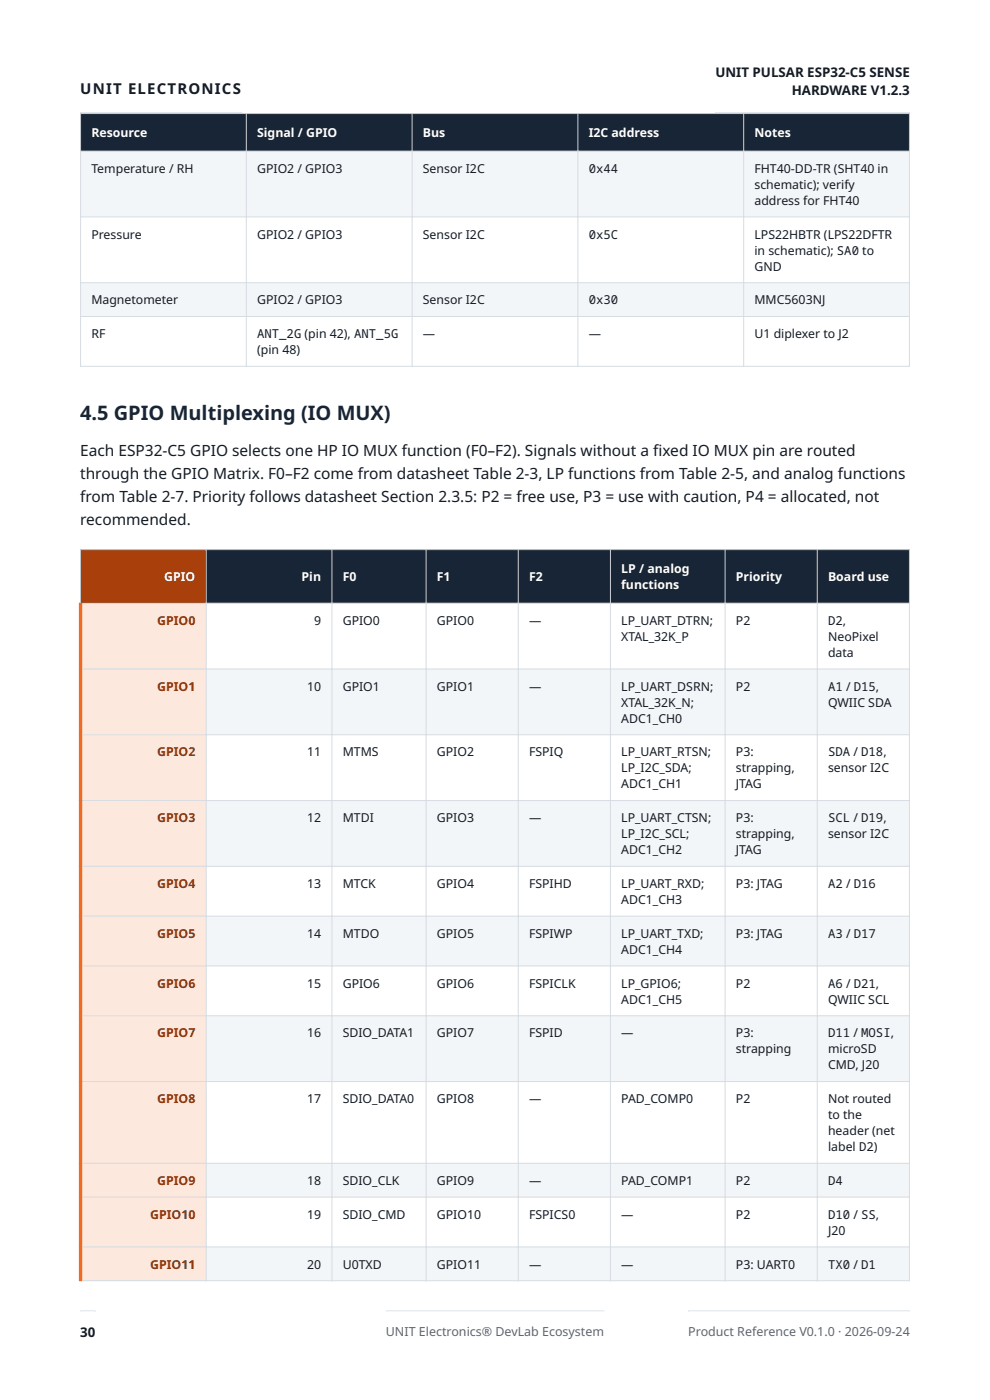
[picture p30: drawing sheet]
<svg xmlns="http://www.w3.org/2000/svg" width="210mm" height="297mm" viewBox="0 0 210 297" stroke-linecap="round" stroke-linejoin="round" font-family="sans-serif">
<defs><g id="words">
<text font-size="4.2" fill="#172536" x="17" y="89.1">4.5 GPIO Multiplexing (IO MUX)</text>
<g font-size="3.3" fill="#151b23">
<text x="17" y="96.8">Each ESP32-C5 GPIO selects one HP IO MUX function (F0–F2). Signals without a f</text>
<text x="17" y="101.6">through the GPIO Matrix. F0–F2 come from datasheet Table 2-3, LP functions from Table 2-5, and analog functions</text>
<text x="138.5" y="96.8">ixed IO MUX pin are routed</text>
<text x="17" y="106.5">from Table 2-7. Priority follows datasheet Section 2.3.5: P2 = free use, P3 = use with caution, P4 = allocated, not</text>
<text x="17" y="111.4">recommended.</text>
</g>
<text font-size="3.2" fill="#151b23" x="17" y="19.9">UNIT ELECTRONICS</text>
<g font-size="2.8" fill="#151b23">
<text x="151.8" y="16.4">UNIT PULSAR ESP32-C5 SENSE</text>
<text x="167.9" y="20.1">HARDWARE V1.2.3</text>
<text x="17" y="283.7">30</text>
</g>
<g font-size="2.6" fill="#fff">
<text x="19.4" y="29.1">Resource</text>
<text x="54.5" y="29.1">Signal / GPIO</text>
<text x="89.7" y="29.1">Bus</text>
<text x="124.9" y="29.1">I2C address</text>
<text x="160" y="29.1">Notes</text>
<text x="34.8" y="123.3">GPIO</text>
<text x="64" y="123.3">Pin</text>
<text x="72.7" y="123.3">F0</text>
<text x="92.7" y="123.3">F1</text>
<text x="112.2" y="123.3">F2</text>
<text x="131.8" y="121.6">LP / analog</text>
<text x="131.8" y="125">functions</text>
<text x="156.1" y="123.3">Priority</text>
<text x="175.6" y="123.3">Board use</text>
</g>
<g font-size="2.6" fill="#151b23">
<text x="19.4" y="36.7">Temperature / RH</text>
<text x="54.5" y="36.7">GPIO2 / GPIO3</text>
<text x="89.7" y="36.7">Sensor I2C</text>
<text x="124.9" y="36.7">0x44</text>
<text x="160" y="36.7">FHT40-DD-TR (SHT40 in</text>
<text x="160" y="40">schematic); verify</text>
<text x="160" y="43.4">address for FHT40</text>
<text x="19.4" y="50.6">Pressure</text>
<text x="54.5" y="50.6">GPIO2 / GPIO3</text>
<text x="89.7" y="50.6">Sensor I2C</text>
<text x="124.9" y="50.6">0x5C</text>
<text x="160" y="50.6">LPS22HBTR (LPS22DFTR</text>
<text x="160" y="54">in schematic); SA0 to</text>
<text x="160" y="57.4">GND</text>
<text x="19.4" y="64.6">Magnetometer</text>
<text x="54.5" y="64.6">GPIO2 / GPIO3</text>
<text x="89.7" y="64.6">Sensor I2C</text>
<text x="124.9" y="64.6">0x30</text>
<text x="160" y="64.6">MMC5603NJ</text>
<text x="19.4" y="71.7">RF</text>
<text x="54.5" y="71.7">ANT_2G (pin 42), ANT_5G</text>
<text x="89.7" y="71.7">—</text>
<text x="124.9" y="71.7">—</text>
<text x="160" y="71.7">U1 diplexer to J2</text>
<text x="54.5" y="75.1">(pin 48)</text>
<text x="66.6" y="132.6">9</text>
<text x="72.7" y="132.6">GPIO0</text>
<text x="92.7" y="132.6">GPIO0</text>
<text x="112.2" y="132.6">—</text>
<text x="131.8" y="132.6">LP_UART_DTRN;</text>
<text x="131.8" y="136">XTAL_32K_P</text>
<text x="156.1" y="132.6">P2</text>
<text x="175.6" y="132.6">D2,</text>
<text x="175.6" y="136">NeoPixel</text>
<text x="175.6" y="139.3">data</text>
<text x="65.1" y="146.5">10</text>
<text x="72.7" y="146.5">GPIO1</text>
<text x="92.7" y="146.5">GPIO1</text>
<text x="112.2" y="146.5">—</text>
<text x="131.8" y="146.5">LP_UART_DSRN;</text>
<text x="131.8" y="149.9">XTAL_32K_N;</text>
<text x="156.1" y="146.5">P2</text>
<text x="175.6" y="146.5">A1 / D15,</text>
<text x="175.6" y="149.9">QWIIC SDA</text>
<text x="131.8" y="153.3">ADC1_CH0</text>
<text x="65.1" y="160.5">11</text>
<text x="72.7" y="160.5">MTMS</text>
<text x="92.7" y="160.5">GPIO2</text>
<text x="112.2" y="160.5">FSPIQ</text>
<text x="131.8" y="160.5">LP_UART_RTSN;</text>
<text x="156.1" y="160.5">P3:</text>
<text x="175.6" y="160.5">SDA / D18,</text>
<text x="131.8" y="163.9">LP_I2C_SDA;</text>
<text x="131.8" y="167.3">ADC1_CH1</text>
<text x="156.1" y="163.9">strapping,</text>
<text x="156.1" y="167.3">JTAG</text>
<text x="175.6" y="163.9">sensor I2C</text>
<text x="65.1" y="174.4">12</text>
<text x="72.7" y="174.4">MTDI</text>
<text x="92.7" y="174.4">GPIO3</text>
<text x="112.2" y="174.4">—</text>
<text x="131.8" y="174.4">LP_UART_CTSN;</text>
<text x="131.8" y="177.8">LP_I2C_SCL;</text>
<text x="156.1" y="174.4">P3:</text>
<text x="156.1" y="177.8">strapping,</text>
<text x="175.6" y="174.4">SCL / D19,</text>
<text x="175.6" y="177.8">sensor I2C</text>
<text x="131.8" y="181.2">ADC1_CH2</text>
<text x="156.1" y="181.2">JTAG</text>
<text x="65.1" y="188.4">13</text>
<text x="72.7" y="188.4">MTCK</text>
<text x="92.7" y="188.4">GPIO4</text>
<text x="112.2" y="188.4">FSPIHD</text>
<text x="131.8" y="188.4">LP_UART_RXD;</text>
<text x="131.8" y="191.8">ADC1_CH3</text>
<text x="156.1" y="188.4">P3: JTAG</text>
<text x="175.6" y="188.4">A2 / D16</text>
<text x="65.1" y="199">14</text>
<text x="72.7" y="199">MTDO</text>
<text x="92.7" y="199">GPIO5</text>
<text x="112.2" y="199">FSPIWP</text>
<text x="131.8" y="199">LP_UART_TXD;</text>
<text x="131.8" y="202.3">ADC1_CH4</text>
<text x="156.1" y="199">P3: JTAG</text>
<text x="175.6" y="199">A3 / D17</text>
<text x="65.1" y="209.5">15</text>
<text x="72.7" y="209.5">GPIO6</text>
<text x="92.7" y="209.5">GPIO6</text>
<text x="112.2" y="209.5">FSPICLK</text>
<text x="131.8" y="209.5">LP_GPIO6;</text>
<text x="156.1" y="209.5">P2</text>
<text x="175.6" y="209.5">A6 / D21,</text>
<text x="131.8" y="212.9">ADC1_CH5</text>
<text x="175.6" y="212.9">QWIIC SCL</text>
<text x="65.1" y="220.1">16</text>
<text x="72.7" y="220.1">SDIO_DATA1</text>
<text x="92.7" y="220.1">GPIO7</text>
<text x="112.2" y="220.1">FSPID</text>
<text x="131.8" y="220.1">—</text>
<text x="156.1" y="220.1">P3:</text>
<text x="175.6" y="220.1">D11 / MOSI,</text>
<text x="156.1" y="223.5">strapping</text>
<text x="175.6" y="223.5">microSD</text>
<text x="175.6" y="226.9">CMD, J20</text>
<text x="65.1" y="234">17</text>
<text x="72.7" y="234">SDIO_DATA0</text>
<text x="92.7" y="234">GPIO8</text>
<text x="112.2" y="234">—</text>
<text x="131.8" y="234">PAD_COMP0</text>
<text x="156.1" y="234">P2</text>
<text x="175.6" y="234">Not routed</text>
<text x="175.6" y="237.4">to the</text>
<text x="175.6" y="240.8">header (net</text>
<text x="175.6" y="244.2">label D2)</text>
<text x="65.1" y="251.4">18</text>
<text x="72.7" y="251.4">SDIO_CLK</text>
<text x="92.7" y="251.4">GPIO9</text>
<text x="112.2" y="251.4">—</text>
<text x="131.8" y="251.4">PAD_COMP1</text>
<text x="156.1" y="251.4">P2</text>
<text x="175.6" y="251.4">D4</text>
<text x="65.1" y="258.6">19</text>
<text x="72.7" y="258.6">SDIO_CMD</text>
<text x="92.7" y="258.6">GPIO10</text>
<text x="112.2" y="258.6">FSPICS0</text>
<text x="131.8" y="258.6">—</text>
<text x="156.1" y="258.6">P2</text>
<text x="175.6" y="258.6">D10 / SS,</text>
<text x="175.6" y="262">J20</text>
<text x="65.1" y="269.1">20</text>
<text x="72.7" y="269.1">U0TXD</text>
<text x="92.7" y="269.1">GPIO11</text>
<text x="112.2" y="269.1">—</text>
<text x="131.8" y="269.1">—</text>
<text x="156.1" y="269.1">P3: UART0</text>
<text x="175.6" y="269.1">TX0 / D1</text>
</g>
<g font-size="2.6" fill="#8d360b">
<text x="33.3" y="132.6">GPIO0</text>
<text x="33.3" y="146.5">GPIO1</text>
<text x="33.3" y="160.5">GPIO2</text>
<text x="33.3" y="174.4">GPIO3</text>
<text x="33.3" y="188.4">GPIO4</text>
<text x="33.3" y="199">GPIO5</text>
<text x="33.3" y="209.5">GPIO6</text>
<text x="33.3" y="220.1">GPIO7</text>
<text x="33.3" y="234">GPIO8</text>
<text x="33.3" y="251.4">GPIO9</text>
<text x="31.9" y="258.6">GPIO10</text>
<text x="31.9" y="269.1">GPIO11</text>
</g>
<g font-size="2.6" fill="#5a6573">
<text x="81.8" y="283.5">UNIT Electronics® DevLab Ecosystem</text>
<text x="146" y="283.5">Product Reference V0.1.0 · 2026-09-24</text>
</g>
</g></defs>
<g fill="#172536">
<path d="M17.1 24.1h35.2v8h-35.2z"/>
<path d="M52.3 24.1h35.1v8h-35.1z"/>
<path d="M87.4 24.1h35.2v8h-35.2z"/>
<path d="M122.6 24.1h35.1v8h-35.1z"/>
<path d="M157.7 24.1h35.2v8h-35.2z"/>
</g>
<g fill="#f3f6f8">
<path d="M17.1 32.1h175.8v13.9h-175.8z"/>
<path d="M17.1 60h175.8v7.1h-175.8z"/>
</g>
<path d="M17 24.1h176M17 32.1h176M17.1 24v8.1M52.3 24v8.1M87.4 24v8.1M122.6 24v8.1M157.7 24v8.1M192.9 24v8.1" fill="none" stroke="#c8d0d9" stroke-width=".21"/>
<path d="M17.1 32v45.8M52.3 32v45.8M87.4 32v45.8M122.6 32v45.8M157.7 32v45.8M192.9 32v45.8M17 46h176M17 60h176M17 67.1h176M17 77.7h176" fill="none" stroke="#d6dce3" stroke-width=".21"/>
<path d="M17.1 116.6h26.6v11.4h-26.6z" fill="#a93f0b"/>
<g fill="#172536">
<path d="M43.7 116.6h26.7v11.4h-26.7z"/>
<path d="M70.4 116.6h20v11.4h-20z"/>
<path d="M90.4 116.6h19.5v11.4h-19.5z"/>
<path d="M109.9 116.6h19.6v11.4h-19.6z"/>
<path d="M129.5 116.6h24.3v11.4h-24.3z"/>
<path d="M153.8 116.6h19.6v11.4h-19.6z"/>
<path d="M173.4 116.6h19.5v11.4h-19.5z"/>
</g>
<path d="M17.1 128h26.6v13.9h-26.6z" fill="#fce8dc"/>
<path d="M17.1 141.9h175.8v14h-175.8z" fill="#f3f6f8"/>
<g fill="#fce8dc">
<path d="M17.1 141.9h26.6v14h-26.6z"/>
<path d="M17.1 155.9h26.6v13.9h-26.6z"/>
</g>
<path d="M17.1 169.8h175.8v14h-175.8z" fill="#f3f6f8"/>
<g fill="#fce8dc">
<path d="M17.1 169.8h26.6v14h-26.6z"/>
<path d="M17.1 183.8h26.6v10.6h-26.6z"/>
</g>
<path d="M17.1 194.4h175.8v10.5h-175.8z" fill="#f3f6f8"/>
<g fill="#fce8dc">
<path d="M17.1 194.4h26.6v10.5h-26.6z"/>
<path d="M17.1 204.9h26.6v10.6h-26.6z"/>
</g>
<path d="M17.1 215.5h175.8v13.9h-175.8z" fill="#f3f6f8"/>
<g fill="#fce8dc">
<path d="M17.1 215.5h26.6v13.9h-26.6z"/>
<path d="M17.1 229.4h26.6v17.4h-26.6z"/>
</g>
<path d="M17.1 246.8h175.8v7.2h-175.8z" fill="#f3f6f8"/>
<g fill="#fce8dc">
<path d="M17.1 246.8h26.6v7.2h-26.6z"/>
<path d="M17.1 254h26.6v10.5h-26.6z"/>
</g>
<path d="M17.1 264.5h175.8v7.2h-175.8z" fill="#f3f6f8"/>
<path d="M17.1 264.5h26.6v7.2h-26.6z" fill="#fce8dc"/>
<path d="M17 116.6h176M17.1 116.5v11.5M43.7 116.5v11.5M70.4 116.5v11.5M90.4 116.5v11.5M109.9 116.5v11.5M129.5 116.5v11.5M153.8 116.5v11.5M173.4 116.5v11.5M192.9 116.5v11.5M16.7 128h176.3" fill="none" stroke="#c8d0d9" stroke-width=".21"/>
<g fill="none" stroke="#d6dce3" stroke-width=".21">
<path d="M43.7 127.9v143.9M70.4 127.9v143.9M90.4 127.9v143.9M109.9 127.9v143.9M129.5 127.9v143.9M153.8 127.9v143.9M173.4 127.9v143.9M192.9 127.9v143.9M16.7 141.9h176.3M16.7 155.9h176.3M16.7 169.8h176.3M16.7 183.8h176.3"/>
<path d="M16.7 194.4h176.3M16.7 204.9h176.3M16.7 215.5h176.3M16.7 229.4h176.3M16.7 246.8h176.3M16.7 254h176.3M16.7 264.5h176.3M16.7 271.7h176.3"/>
</g>
<path d="M17.1 127.9v143.9" fill="none" stroke="#ee6c22" stroke-width=".71" stroke-linecap="butt"/>
<g fill="#d8dee6">
<path d="M17 23.8h34.4zM17 23.8h34.4v.2h-34.4z" fill-rule="evenodd"/>
<path d="M151.8 23.8h41.2zM151.8 23.8h41.2v.2h-41.2z" fill-rule="evenodd"/>
<path d="M17 278.2h3.2zM17 278h3.2v.2h-3.2z" fill-rule="evenodd"/>
<path d="M81.8 278.2h46.4zM81.8 278h46.4v.2h-46.4z" fill-rule="evenodd"/>
<path d="M146 278.2h47zM146 278h47v.2h-47z" fill-rule="evenodd"/>
</g>
<use href="#words"/>
</svg>
